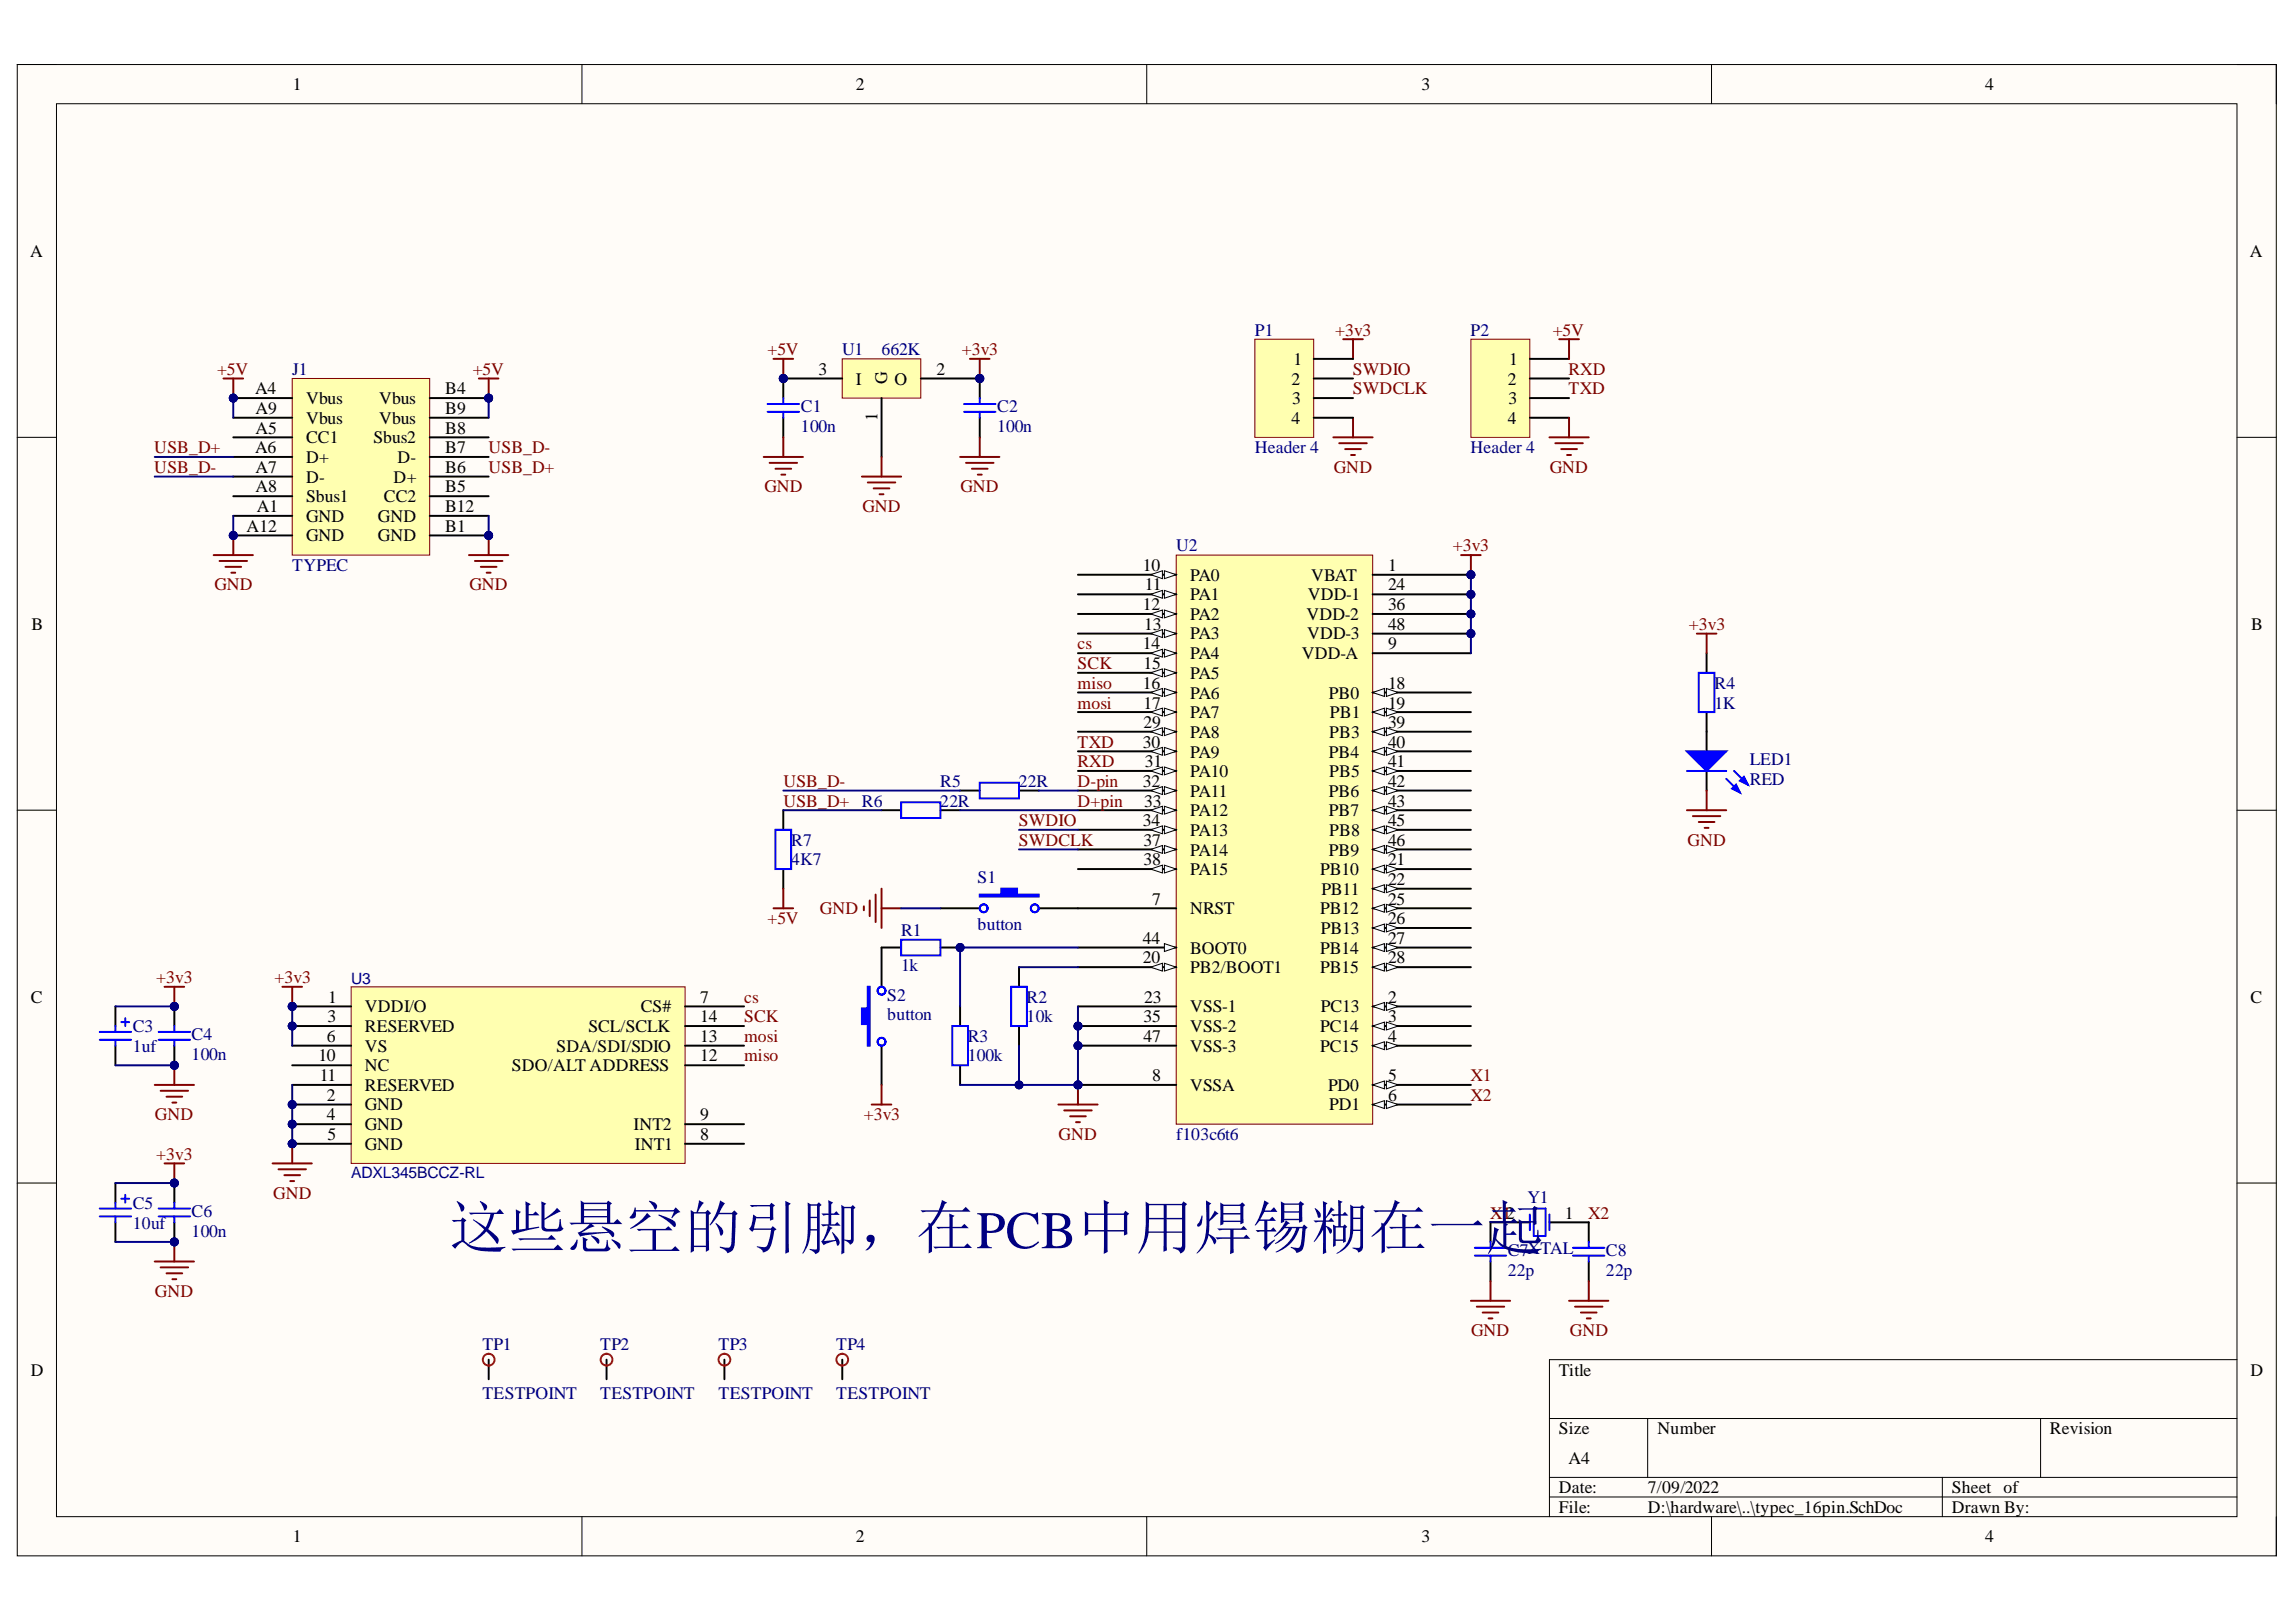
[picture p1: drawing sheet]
<svg xmlns="http://www.w3.org/2000/svg" width="297mm" height="210mm" viewBox="0 0 297 210" stroke-linecap="round" stroke-linejoin="round" font-family="sans-serif">
<defs><g id="words">
<text font-size="7.6" fill="#000080" x="58.1" y="161.5">这些悬空的引脚，在PCB中用焊锡糊在一起</text>
<g font-size="2.3">
<text x="37.9" y="11.7">1</text>
<text x="110.7" y="11.7">2</text>
<text x="183.9" y="11.7">3</text>
<text x="256.8" y="11.7">4</text>
<text x="3.9" y="33.3">A</text>
<text x="291.1" y="33.3">A</text>
<text x="167.3" y="47.2">1</text>
<text x="195.2" y="47.2">1</text>
<text x="33" y="51.1">A4</text>
<text x="33.1" y="53.6">A9</text>
<text x="39.6" y="52.3">Vbus</text>
<text x="49.1" y="52.3">Vbus</text>
<text x="57.6" y="51.1">B4</text>
<text x="57.6" y="53.6">B9</text>
<text x="105.9" y="48.5">3</text>
<text x="110.7" y="49.8">I</text>
<text x="114.8" y="49.7" transform="rotate(-90 114.8 49.7)">G</text>
<text x="115.7" y="49.8">O</text>
<text x="121.1" y="48.5">2</text>
<text x="167.1" y="49.8">2</text>
<text x="167.2" y="52.3">3</text>
<text x="195.1" y="49.8">2</text>
<text x="195.2" y="52.3">3</text>
<text x="33" y="58.7">A6</text>
<text x="33.1" y="56.1">A5</text>
<text x="39.6" y="57.4">CC1</text>
<text x="39.6" y="59.9">D+</text>
<text x="39.6" y="54.9">Vbus</text>
<text x="48.3" y="57.4">Sbus2</text>
<text x="49.1" y="54.9">Vbus</text>
<text x="51.4" y="59.9">D-</text>
<text x="57.6" y="58.7">B7</text>
<text x="57.6" y="56.1">B8</text>
<text x="113.5" y="54.4" transform="rotate(-90 113.5 54.4)">1</text>
<text x="167.1" y="54.9">4</text>
<text x="195.1" y="54.9">4</text>
<text x="33.1" y="61.2">A7</text>
<text x="33.1" y="63.7">A8</text>
<text x="39.6" y="62.5">D-</text>
<text x="39.6" y="65">Sbus1</text>
<text x="49.7" y="65">CC2</text>
<text x="50.9" y="62.5">D+</text>
<text x="57.6" y="63.7">B5</text>
<text x="57.6" y="61.2">B6</text>
<text x="31.9" y="68.8">A12</text>
<text x="33.2" y="66.3">A1</text>
<text x="39.6" y="67.5">GND</text>
<text x="39.6" y="70.1">GND</text>
<text x="48.9" y="70.1">GND</text>
<text x="48.9" y="67.5">GND</text>
<text x="57.6" y="68.8">B1</text>
<text x="57.6" y="66.3">B12</text>
<text x="147.9" y="73.9">10</text>
<text x="148.1" y="76.4">11</text>
<text x="154" y="75.1">PA0</text>
<text x="154" y="77.7">PA1</text>
<text x="169.2" y="77.7">VDD-1</text>
<text x="169.6" y="75.1">VBAT</text>
<text x="179.6" y="73.9">1</text>
<text x="179.6" y="76.4">24</text>
<text x="4.1" y="81.5">B</text>
<text x="147.9" y="78.9">12</text>
<text x="148" y="81.5">13</text>
<text x="154" y="80.2">PA2</text>
<text x="154" y="82.7">PA3</text>
<text x="169" y="80.2">VDD-2</text>
<text x="169.1" y="82.7">VDD-3</text>
<text x="179.6" y="78.9">36</text>
<text x="179.6" y="81.5">48</text>
<text x="291.3" y="81.5">B</text>
<text x="147.9" y="84">14</text>
<text x="147.9" y="89.2">16</text>
<text x="148" y="86.6">15</text>
<text x="154" y="85.3">PA4</text>
<text x="154" y="87.8">PA5</text>
<text x="168.4" y="85.3">VDD-A</text>
<text x="179.6" y="84">9</text>
<text x="179.6" y="89.2">18</text>
<text x="148" y="91.7">17</text>
<text x="148" y="94.2">29</text>
<text x="154" y="90.4">PA6</text>
<text x="154" y="93">PA7</text>
<text x="154" y="95.5">PA8</text>
<text x="171.9" y="90.4">PB0</text>
<text x="172" y="95.5">PB3</text>
<text x="172.1" y="93">PB1</text>
<text x="179.6" y="91.7">19</text>
<text x="179.6" y="94.2">39</text>
<text x="147.9" y="96.8">30</text>
<text x="147.9" y="101.9">32</text>
<text x="148.1" y="99.3">31</text>
<text x="154" y="98">PA9</text>
<text x="154" y="100.6">PA10</text>
<text x="171.9" y="98">PB4</text>
<text x="172" y="100.6">PB5</text>
<text x="179.6" y="96.8">40</text>
<text x="179.6" y="99.3">41</text>
<text x="179.6" y="101.9">42</text>
<text x="147.9" y="106.9">34</text>
<text x="148" y="104.4">33</text>
<text x="154" y="103.1">PA11</text>
<text x="154" y="105.7">PA12</text>
<text x="171.9" y="103.1">PB6</text>
<text x="171.9" y="105.7">PB7</text>
<text x="179.6" y="104.4">43</text>
<text x="179.6" y="106.9">45</text>
<text x="148" y="109.5">37</text>
<text x="148" y="112">38</text>
<text x="154" y="108.2">PA13</text>
<text x="154" y="110.7">PA14</text>
<text x="154" y="113.3">PA15</text>
<text x="170.8" y="113.3">PB10</text>
<text x="171.9" y="110.7">PB9</text>
<text x="172" y="108.2">PB8</text>
<text x="179.6" y="109.5">46</text>
<text x="179.6" y="112">21</text>
<text x="149.1" y="117.1">7</text>
<text x="154" y="118.3">NRST</text>
<text x="170.8" y="118.3">PB12</text>
<text x="171" y="115.8">PB11</text>
<text x="179.6" y="114.5">22</text>
<text x="179.6" y="117.1">25</text>
<text x="179.6" y="119.6">26</text>
<text x="147.9" y="122.1">44</text>
<text x="147.9" y="124.7">20</text>
<text x="154" y="123.4">BOOT0</text>
<text x="154" y="125.9">PB2/BOOT1</text>
<text x="170.8" y="123.4">PB14</text>
<text x="170.8" y="125.9">PB15</text>
<text x="170.9" y="120.9">PB13</text>
<text x="179.6" y="122.1">27</text>
<text x="179.6" y="124.7">28</text>
<text x="4" y="129.7">C</text>
<text x="42.5" y="129.7">1</text>
<text x="47.2" y="131">VDDI/O</text>
<text x="82.9" y="131">CS#</text>
<text x="90.6" y="129.7">7</text>
<text x="148" y="129.7">23</text>
<text x="154" y="131">VSS-1</text>
<text x="170.9" y="131">PC13</text>
<text x="179.6" y="129.7">2</text>
<text x="291.2" y="129.7">C</text>
<text x="41.2" y="137.4">10</text>
<text x="42.3" y="134.8">6</text>
<text x="42.4" y="132.3">3</text>
<text x="47.2" y="136.1">VS</text>
<text x="47.2" y="133.6">RESERVED</text>
<text x="72" y="136.1">SDA/SDI/SDIO</text>
<text x="76.1" y="133.6">SCL/SCLK</text>
<text x="90.6" y="132.3">14</text>
<text x="90.6" y="134.8">13</text>
<text x="90.6" y="137.4">12</text>
<text x="148" y="132.3">35</text>
<text x="148" y="134.8">47</text>
<text x="154" y="133.6">VSS-2</text>
<text x="154" y="136.1">VSS-3</text>
<text x="170.8" y="133.6">PC14</text>
<text x="170.8" y="136.1">PC15</text>
<text x="179.6" y="132.3">3</text>
<text x="179.6" y="134.8">4</text>
<text x="41.4" y="139.9">11</text>
<text x="42.3" y="142.4">2</text>
<text x="47.2" y="141.2">RESERVED</text>
<text x="47.2" y="138.6">NC</text>
<text x="47.2" y="143.7">GND</text>
<text x="66.2" y="138.6">SDO/ALT ADDRESS</text>
<text x="149.1" y="139.9">8</text>
<text x="154" y="141.2">VSSA</text>
<text x="171.8" y="141.2">PD0</text>
<text x="172" y="143.7">PD1</text>
<text x="179.6" y="139.9">5</text>
<text x="179.6" y="142.4">6</text>
<text x="42.3" y="145">4</text>
<text x="42.4" y="147.5">5</text>
<text x="47.2" y="148.9">GND</text>
<text x="47.2" y="146.2">GND</text>
<text x="82" y="146.2">INT2</text>
<text x="82.1" y="148.9">INT1</text>
<text x="90.6" y="145">9</text>
<text x="90.6" y="147.5">8</text>
<text x="202.4" y="157.7">1</text>
<text x="4" y="178">D</text>
<text x="201.7" y="178">Title</text>
<text x="291.2" y="178">D</text>
<text x="201.7" y="185.6">Size</text>
<text x="214.4" y="185.6">Number</text>
<text x="265.2" y="185.6">Revision</text>
<text x="202.9" y="189.4">A4</text>
<text x="201.7" y="193.2">Date:</text>
<text x="201.7" y="195.8">File:</text>
<text x="213.2" y="193.2">7/09/2022</text>
<text x="213.2" y="195.8">D:\hardware\..\typec_16pin.SchDoc</text>
<text x="252.5" y="193.2">Sheet of</text>
<text x="252.5" y="195.8">Drawn By:</text>
<text x="37.9" y="199.6">1</text>
<text x="110.7" y="199.6">2</text>
<text x="183.9" y="199.6">3</text>
<text x="256.8" y="199.6">4</text>
</g>
<g font-size="2.3" fill="#800000">
<text x="99.3" y="46">+5V</text>
<text x="124.4" y="46">+3v3</text>
<text x="172.7" y="43.4">+3v3</text>
<text x="200.9" y="43.4">+5V</text>
<text x="28.1" y="48.5">+5V</text>
<text x="61.2" y="48.5">+5V</text>
<text x="175" y="48.5">SWDIO</text>
<text x="175" y="51.1">SWDCLK</text>
<text x="202.9" y="51.1">TXD</text>
<text x="202.9" y="48.5">RXD</text>
<text x="20" y="58.7">USB_D+</text>
<text x="63.2" y="58.7">USB_D-</text>
<text x="20" y="61.2">USB_D-</text>
<text x="63.2" y="61.2">USB_D+</text>
<text x="98.9" y="63.7">GND</text>
<text x="124.3" y="63.7">GND</text>
<text x="172.6" y="61.2">GND</text>
<text x="200.5" y="61.2">GND</text>
<text x="111.6" y="66.3">GND</text>
<text x="188" y="71.3">+3v3</text>
<text x="27.7" y="76.4">GND</text>
<text x="60.7" y="76.4">GND</text>
<text x="218.5" y="81.5">+3v3</text>
<text x="139.4" y="86.6">SCK</text>
<text x="139.4" y="89.2">miso</text>
<text x="139.4" y="84">cs</text>
<text x="139.4" y="91.7">mosi</text>
<text x="101.3" y="101.9">USB_D-</text>
<text x="139.4" y="96.8">TXD</text>
<text x="139.4" y="99.3">RXD</text>
<text x="139.4" y="101.9">D-pin</text>
<text x="101.3" y="104.4">USB_D+</text>
<text x="131.8" y="106.9">SWDIO</text>
<text x="139.4" y="104.4">D+pin</text>
<text x="131.8" y="109.5">SWDCLK</text>
<text x="218.3" y="109.5">GND</text>
<text x="99.3" y="119.6">+5V</text>
<text x="106.1" y="118.3">GND</text>
<text x="20.2" y="127.2">+3v3</text>
<text x="35.5" y="127.2">+3v3</text>
<text x="96.3" y="129.7">cs</text>
<text x="96.3" y="132.3">SCK</text>
<text x="96.3" y="137.4">miso</text>
<text x="96.3" y="134.8">mosi</text>
<text x="190.3" y="139.9">X1</text>
<text x="190.3" y="142.4">X2</text>
<text x="20" y="145">GND</text>
<text x="111.7" y="145">+3v3</text>
<text x="137" y="147.5">GND</text>
<text x="20.2" y="150.1">+3v3</text>
<text x="35.4" y="155.2">GND</text>
<text x="192.8" y="157.7">X12</text>
<text x="205.5" y="157.7">X2</text>
<text x="20" y="167.9">GND</text>
<text x="190.3" y="172.9">GND</text>
<text x="203.1" y="172.9">GND</text>
</g>
<g font-size="2.3" fill="#000080">
<text x="109" y="46">U1</text>
<text x="114" y="46">662K</text>
<text x="162.3" y="43.4">P1</text>
<text x="190.3" y="43.4">P2</text>
<text x="37.8" y="48.5">J1</text>
<text x="103.6" y="53.3">C1</text>
<text x="129" y="53.3">C2</text>
<text x="103.6" y="56">100n</text>
<text x="129" y="56">100n</text>
<text x="162.3" y="58.7">Header 4</text>
<text x="190.3" y="58.7">Header 4</text>
<text x="152.2" y="71.3">U2</text>
<text x="37.8" y="73.9">TYPEC</text>
<text x="221.8" y="89.2">R4</text>
<text x="221.8" y="91.7">1K</text>
<text x="121.6" y="101.9">R5</text>
<text x="131.8" y="101.9">22R</text>
<text x="226.4" y="101.6">RED</text>
<text x="226.4" y="99.1">LED1</text>
<text x="111.5" y="104.4">R6</text>
<text x="121.6" y="104.4">22R</text>
<text x="102.4" y="109.5">R7</text>
<text x="102.4" y="112">4K7</text>
<text x="126.5" y="114.3">S1</text>
<text x="116.6" y="121.1">R1</text>
<text x="116.6" y="125.7">1k</text>
<text x="126.5" y="120.4">button</text>
<text x="114.8" y="129.5">S2</text>
<text x="132.8" y="129.7">R2</text>
<text x="17.2" y="133.6">C3</text>
<text x="17.2" y="136.1">1uf</text>
<text x="24.8" y="134.6">C4</text>
<text x="24.8" y="137.2">100n</text>
<text x="114.8" y="132">button</text>
<text x="125.2" y="134.8">R3</text>
<text x="125.2" y="137.4">100k</text>
<text x="132.8" y="132.3">10k</text>
<text x="152.2" y="147.5">f103c6t6</text>
<text x="197.6" y="155.7">Y1</text>
<text x="17.2" y="156.5">C5</text>
<text x="17.2" y="159">10uf</text>
<text x="24.8" y="157.5">C6</text>
<text x="24.8" y="160.1">100n</text>
<text x="195.1" y="162.5">C7XTAL</text>
<text x="195.1" y="165.2">22p</text>
<text x="207.8" y="162.5">C8</text>
<text x="207.8" y="165.2">22p</text>
<text x="62.4" y="174.7">TP1</text>
<text x="77.7" y="174.7">TP2</text>
<text x="93" y="174.7">TP3</text>
<text x="108.2" y="174.7">TP4</text>
<text x="62.4" y="181.1">TESTPOINT</text>
<text x="77.7" y="181.1">TESTPOINT</text>
<text x="93" y="181.1">TESTPOINT</text>
<text x="108.2" y="181.1">TESTPOINT</text>
</g>
<g font-size="2" fill="#000080">
<text x="45.4" y="127.3">U3</text>
<text x="45.4" y="152.4">ADXL345BCCZ-RL</text>
</g>
</g></defs>
<path d="M2.2 8.4h292.3v192.9h-292.3z" fill-rule="evenodd" fill="#fffcf8"/>
<path d="M2.2 8.4h292.3v192.9h-292.3z" fill="none" stroke="#000" stroke-width=".13"/>
<path d="M7.3 13.4h282.1v182.9h-282.1z" fill-rule="evenodd" fill="#fffcf8"/>
<g fill="none" stroke="#000" stroke-width=".13">
<path d="M2.2 8.3h5.1M7.3 13.4h282.1v182.9h-282.1zM75.3 8.3v5.1M148.4 8.3v5.1M221.4 8.4v5M289.4 8.4h5.1v5M2.2 56.6h5.1M289.4 56.6h5.1M2.2 104.8h5.1M289.4 104.9h5.1M2.2 153.1h5.1M289.4 153.1h5.1"/>
<path d="M289.4 176h-88.9v20.3M75.3 196.3v5M148.4 196.3v5M200.5 183.6h88.9M200.5 191.2h88.9M200.5 193.7h88.9M213.2 183.6v7.6M221.4 196.3v5M251.3 191.2v5.1M264 183.6v7.6M294.5 196.3v5"/>
</g>
<circle cx="37.8" cy="148" r=".51" fill="#000080"/>
<circle cx="37.8" cy="148" r=".51" fill="none" stroke="#000080" stroke-width=".13"/>
<circle cx="37.8" cy="145.5" r=".51" fill="#000080"/>
<circle cx="37.8" cy="145.5" r=".51" fill="none" stroke="#000080" stroke-width=".13"/>
<circle cx="37.8" cy="132.8" r=".51" fill="#000080"/>
<circle cx="37.8" cy="132.8" r=".51" fill="none" stroke="#000080" stroke-width=".13"/>
<circle cx="37.8" cy="142.9" r=".51" fill="#000080"/>
<circle cx="37.8" cy="142.9" r=".51" fill="none" stroke="#000080" stroke-width=".13"/>
<circle cx="37.8" cy="130.2" r=".51" fill="#000080"/>
<circle cx="37.8" cy="130.2" r=".51" fill="none" stroke="#000080" stroke-width=".13"/>
<path d="M45.4 127.7h43.2v22.9h-43.2z" fill-rule="evenodd" fill="#ffffb0"/>
<path d="M45.4 127.7h43.2v22.9h-43.2z" fill="none" stroke="#800000" stroke-width=".13"/>
<path d="M37.8 135.3h7.6M37.8 137.9h7.6M88.6 132.8h7.7M88.6 135.3h7.7M88.6 137.9h7.7M88.6 130.2h7.7M37.8 140.4h7.6M37.8 148h7.6M88.6 145.5h7.7M88.6 148h7.7" fill="none" stroke="#000" stroke-width=".25"/>
<circle cx="37.8" cy="148" r=".51" fill="#000080"/>
<circle cx="37.8" cy="148" r=".51" fill="none" stroke="#000080" stroke-width=".13"/>
<path d="M37.8 145.5h7.6" fill="none" stroke="#000" stroke-width=".25"/>
<circle cx="37.8" cy="145.5" r=".51" fill="#000080"/>
<circle cx="37.8" cy="145.5" r=".51" fill="none" stroke="#000080" stroke-width=".13"/>
<path d="M37.8 132.8h7.6" fill="none" stroke="#000" stroke-width=".25"/>
<circle cx="37.8" cy="132.8" r=".51" fill="#000080"/>
<circle cx="37.8" cy="132.8" r=".51" fill="none" stroke="#000080" stroke-width=".13"/>
<path d="M37.8 142.9h7.6" fill="none" stroke="#000" stroke-width=".25"/>
<circle cx="37.8" cy="142.9" r=".51" fill="#000080"/>
<circle cx="37.8" cy="142.9" r=".51" fill="none" stroke="#000080" stroke-width=".13"/>
<path d="M37.8 130.2h7.6" fill="none" stroke="#000" stroke-width=".25"/>
<circle cx="37.8" cy="130.2" r=".51" fill="#000080"/>
<circle cx="37.8" cy="130.2" r=".51" fill="none" stroke="#000080" stroke-width=".13"/>
<circle cx="139.5" cy="132.8" r=".51" fill="#000080"/>
<circle cx="139.5" cy="132.8" r=".51" fill="none" stroke="#000080" stroke-width=".13"/>
<circle cx="139.5" cy="135.3" r=".51" fill="#000080"/>
<circle cx="139.5" cy="135.3" r=".51" fill="none" stroke="#000080" stroke-width=".13"/>
<circle cx="139.5" cy="140.4" r=".51" fill="#000080"/>
<circle cx="139.5" cy="140.4" r=".51" fill="none" stroke="#000080" stroke-width=".13"/>
<circle cx="190.3" cy="74.4" r=".51" fill="#000080"/>
<circle cx="190.3" cy="74.4" r=".51" fill="none" stroke="#000080" stroke-width=".13"/>
<circle cx="190.3" cy="76.9" r=".51" fill="#000080"/>
<circle cx="190.3" cy="76.9" r=".51" fill="none" stroke="#000080" stroke-width=".13"/>
<circle cx="190.3" cy="79.5" r=".51" fill="#000080"/>
<circle cx="190.3" cy="79.5" r=".51" fill="none" stroke="#000080" stroke-width=".13"/>
<circle cx="190.3" cy="82" r=".51" fill="#000080"/>
<circle cx="190.3" cy="82" r=".51" fill="none" stroke="#000080" stroke-width=".13"/>
<path d="M152.2 71.8h25.4v73.7h-25.4z" fill-rule="evenodd" fill="#ffffb0"/>
<path d="M152.2 71.8h25.4v73.7h-25.4z" fill="none" stroke="#800000" stroke-width=".13"/>
<path d="M139.5 74.4h12.7" fill="none" stroke="#000" stroke-width=".25"/>
<path d="M150.6 73.9l1.6 .5-1.6 .5z" fill="#f8fcff"/>
<path d="M150.6 73.9l1.6 .5-1.6 .5z" fill="none" stroke="#000" stroke-width=".13"/>
<path d="M148.9 74.4l1.5-.5v1z" fill="#f8fcff"/>
<path d="M148.9 74.4l1.5-.5v1z" fill="none" stroke="#000" stroke-width=".13"/>
<path d="M139.5 76.9h12.7" fill="none" stroke="#000" stroke-width=".25"/>
<path d="M150.6 76.4l1.6 .5-1.6 .5z" fill="#f8fcff"/>
<path d="M150.6 76.4l1.6 .5-1.6 .5z" fill="none" stroke="#000" stroke-width=".13"/>
<path d="M148.9 76.9l1.5-.5v1z" fill="#f8fcff"/>
<path d="M148.9 76.9l1.5-.5v1z" fill="none" stroke="#000" stroke-width=".13"/>
<path d="M139.5 79.5h12.7" fill="none" stroke="#000" stroke-width=".25"/>
<path d="M150.6 78.9l1.6 .6-1.6 .5z" fill="#f8fcff"/>
<path d="M150.6 78.9l1.6 .6-1.6 .5z" fill="none" stroke="#000" stroke-width=".13"/>
<path d="M148.9 79.5l1.5-.6v1.1z" fill="#f8fcff"/>
<path d="M148.9 79.5l1.5-.6v1.1z" fill="none" stroke="#000" stroke-width=".13"/>
<path d="M139.5 82h12.7" fill="none" stroke="#000" stroke-width=".25"/>
<path d="M150.6 81.5l1.6 .5-1.6 .5z" fill="#f8fcff"/>
<path d="M150.6 81.5l1.6 .5-1.6 .5z" fill="none" stroke="#000" stroke-width=".13"/>
<path d="M148.9 82l1.5-.5v1z" fill="#f8fcff"/>
<path d="M148.9 82l1.5-.5v1z" fill="none" stroke="#000" stroke-width=".13"/>
<path d="M139.5 84.5h12.7" fill="none" stroke="#000" stroke-width=".25"/>
<path d="M150.6 84l1.6 .5-1.6 .5z" fill="#f8fcff"/>
<path d="M150.6 84l1.6 .5-1.6 .5z" fill="none" stroke="#000" stroke-width=".13"/>
<path d="M148.9 84.5l1.5-.5v1z" fill="#f8fcff"/>
<path d="M148.9 84.5l1.5-.5v1z" fill="none" stroke="#000" stroke-width=".13"/>
<path d="M139.5 87.1h12.7" fill="none" stroke="#000" stroke-width=".25"/>
<path d="M150.6 86.6l1.6 .5-1.6 .5z" fill="#f8fcff"/>
<path d="M150.6 86.6l1.6 .5-1.6 .5z" fill="none" stroke="#000" stroke-width=".13"/>
<path d="M148.9 87.1l1.5-.5v1z" fill="#f8fcff"/>
<path d="M148.9 87.1l1.5-.5v1z" fill="none" stroke="#000" stroke-width=".13"/>
<path d="M139.5 89.6h12.7" fill="none" stroke="#000" stroke-width=".25"/>
<path d="M150.6 89.1l1.6 .5-1.6 .5z" fill="#f8fcff"/>
<path d="M150.6 89.1l1.6 .5-1.6 .5z" fill="none" stroke="#000" stroke-width=".13"/>
<path d="M148.9 89.6l1.5-.5v1z" fill="#f8fcff"/>
<path d="M148.9 89.6l1.5-.5v1z" fill="none" stroke="#000" stroke-width=".13"/>
<path d="M139.5 92.1h12.7" fill="none" stroke="#000" stroke-width=".25"/>
<path d="M150.6 91.6l1.6 .5-1.6 .6z" fill="#f8fcff"/>
<path d="M150.6 91.6l1.6 .5-1.6 .6z" fill="none" stroke="#000" stroke-width=".13"/>
<path d="M148.9 92.1l1.5-.5v1.1z" fill="#f8fcff"/>
<path d="M148.9 92.1l1.5-.5v1.1z" fill="none" stroke="#000" stroke-width=".13"/>
<path d="M139.5 94.7h12.7" fill="none" stroke="#000" stroke-width=".25"/>
<path d="M150.6 94.2l1.6 .5-1.6 .5z" fill="#f8fcff"/>
<path d="M150.6 94.2l1.6 .5-1.6 .5z" fill="none" stroke="#000" stroke-width=".13"/>
<path d="M148.9 94.7l1.5-.5v1z" fill="#f8fcff"/>
<path d="M148.9 94.7l1.5-.5v1z" fill="none" stroke="#000" stroke-width=".13"/>
<path d="M139.5 97.2h12.7" fill="none" stroke="#000" stroke-width=".25"/>
<path d="M150.6 96.7l1.6 .5-1.6 .5z" fill="#f8fcff"/>
<path d="M150.6 96.7l1.6 .5-1.6 .5z" fill="none" stroke="#000" stroke-width=".13"/>
<path d="M148.9 97.2l1.5-.5v1z" fill="#f8fcff"/>
<path d="M148.9 97.2l1.5-.5v1z" fill="none" stroke="#000" stroke-width=".13"/>
<path d="M139.5 99.8h12.7" fill="none" stroke="#000" stroke-width=".25"/>
<path d="M150.6 99.3l1.6 .5-1.6 .5z" fill="#f8fcff"/>
<path d="M150.6 99.3l1.6 .5-1.6 .5z" fill="none" stroke="#000" stroke-width=".13"/>
<path d="M148.9 99.8l1.5-.5v1z" fill="#f8fcff"/>
<path d="M148.9 99.8l1.5-.5v1z" fill="none" stroke="#000" stroke-width=".13"/>
<path d="M139.5 102.3h12.7" fill="none" stroke="#000" stroke-width=".25"/>
<path d="M150.6 101.8l1.6 .5-1.6 .5z" fill="#f8fcff"/>
<path d="M150.6 101.8l1.6 .5-1.6 .5z" fill="none" stroke="#000" stroke-width=".13"/>
<path d="M148.9 102.3l1.5-.5v1z" fill="#f8fcff"/>
<path d="M148.9 102.3l1.5-.5v1z" fill="none" stroke="#000" stroke-width=".13"/>
<path d="M139.5 104.8h12.7" fill="none" stroke="#000" stroke-width=".25"/>
<path d="M150.6 104.3l1.6 .5-1.6 .6z" fill="#f8fcff"/>
<path d="M150.6 104.3l1.6 .5-1.6 .6z" fill="none" stroke="#000" stroke-width=".13"/>
<path d="M148.9 104.8l1.5-.5v1.1z" fill="#f8fcff"/>
<path d="M148.9 104.8l1.5-.5v1.1z" fill="none" stroke="#000" stroke-width=".13"/>
<path d="M139.5 107.4h12.7" fill="none" stroke="#000" stroke-width=".25"/>
<path d="M150.6 106.9l1.6 .5-1.6 .5z" fill="#f8fcff"/>
<path d="M150.6 106.9l1.6 .5-1.6 .5z" fill="none" stroke="#000" stroke-width=".13"/>
<path d="M148.9 107.4l1.5-.5v1z" fill="#f8fcff"/>
<path d="M148.9 107.4l1.5-.5v1z" fill="none" stroke="#000" stroke-width=".13"/>
<path d="M139.5 109.9h12.7" fill="none" stroke="#000" stroke-width=".25"/>
<path d="M150.6 109.4l1.6 .5-1.6 .5z" fill="#f8fcff"/>
<path d="M150.6 109.4l1.6 .5-1.6 .5z" fill="none" stroke="#000" stroke-width=".13"/>
<path d="M148.9 109.9l1.5-.5v1z" fill="#f8fcff"/>
<path d="M148.9 109.9l1.5-.5v1z" fill="none" stroke="#000" stroke-width=".13"/>
<path d="M139.5 112.5h12.7" fill="none" stroke="#000" stroke-width=".25"/>
<path d="M150.6 112l1.6 .5-1.6 .5z" fill="#f8fcff"/>
<path d="M150.6 112l1.6 .5-1.6 .5z" fill="none" stroke="#000" stroke-width=".13"/>
<path d="M148.9 112.5l1.5-.5v1z" fill="#f8fcff"/>
<path d="M148.9 112.5l1.5-.5v1z" fill="none" stroke="#000" stroke-width=".13"/>
<path d="M177.6 140.4h12.7" fill="none" stroke="#000" stroke-width=".25"/>
<path d="M177.6 140.4l1.5-.5v1z" fill="#f8fcff"/>
<path d="M177.6 140.4l1.5-.5v1z" fill="none" stroke="#000" stroke-width=".13"/>
<path d="M179.4 139.9l1.5 .5-1.5 .5z" fill="#f8fcff"/>
<path d="M179.4 139.9l1.5 .5-1.5 .5z" fill="none" stroke="#000" stroke-width=".13"/>
<path d="M177.6 132.8h12.7" fill="none" stroke="#000" stroke-width=".25"/>
<path d="M177.6 132.8l1.5-.5v1z" fill="#f8fcff"/>
<path d="M177.6 132.8l1.5-.5v1z" fill="none" stroke="#000" stroke-width=".13"/>
<path d="M179.4 132.3l1.5 .5-1.5 .5z" fill="#f8fcff"/>
<path d="M179.4 132.3l1.5 .5-1.5 .5z" fill="none" stroke="#000" stroke-width=".13"/>
<path d="M139.5 122.6h12.7" fill="none" stroke="#000" stroke-width=".25"/>
<path d="M150.6 122.1l1.6 .5-1.6 .5z" fill="#f8fcff"/>
<path d="M150.6 122.1l1.6 .5-1.6 .5z" fill="none" stroke="#000" stroke-width=".13"/>
<path d="M139.5 117.5h12.7M139.5 130.2h12.7M139.5 132.8h12.7" fill="none" stroke="#000" stroke-width=".25"/>
<circle cx="139.5" cy="132.8" r=".51" fill="#000080"/>
<circle cx="139.5" cy="132.8" r=".51" fill="none" stroke="#000080" stroke-width=".13"/>
<path d="M139.5 135.3h12.7" fill="none" stroke="#000" stroke-width=".25"/>
<circle cx="139.5" cy="135.3" r=".51" fill="#000080"/>
<circle cx="139.5" cy="135.3" r=".51" fill="none" stroke="#000080" stroke-width=".13"/>
<path d="M139.5 140.4h12.7" fill="none" stroke="#000" stroke-width=".25"/>
<circle cx="139.5" cy="140.4" r=".51" fill="#000080"/>
<circle cx="139.5" cy="140.4" r=".51" fill="none" stroke="#000080" stroke-width=".13"/>
<path d="M177.6 74.4h12.7" fill="none" stroke="#000" stroke-width=".25"/>
<circle cx="190.3" cy="74.4" r=".51" fill="#000080"/>
<circle cx="190.3" cy="74.4" r=".51" fill="none" stroke="#000080" stroke-width=".13"/>
<path d="M177.6 76.9h12.7" fill="none" stroke="#000" stroke-width=".25"/>
<circle cx="190.3" cy="76.9" r=".51" fill="#000080"/>
<circle cx="190.3" cy="76.9" r=".51" fill="none" stroke="#000080" stroke-width=".13"/>
<path d="M177.6 79.5h12.7" fill="none" stroke="#000" stroke-width=".25"/>
<circle cx="190.3" cy="79.5" r=".51" fill="#000080"/>
<circle cx="190.3" cy="79.5" r=".51" fill="none" stroke="#000080" stroke-width=".13"/>
<path d="M177.6 82h12.7" fill="none" stroke="#000" stroke-width=".25"/>
<circle cx="190.3" cy="82" r=".51" fill="#000080"/>
<circle cx="190.3" cy="82" r=".51" fill="none" stroke="#000080" stroke-width=".13"/>
<path d="M177.6 84.5h12.7M177.6 89.6h12.7" fill="none" stroke="#000" stroke-width=".25"/>
<path d="M177.6 89.6l1.5-.5v1z" fill="#f8fcff"/>
<path d="M177.6 89.6l1.5-.5v1z" fill="none" stroke="#000" stroke-width=".13"/>
<path d="M179.4 89.1l1.5 .5-1.5 .5z" fill="#f8fcff"/>
<path d="M179.4 89.1l1.5 .5-1.5 .5z" fill="none" stroke="#000" stroke-width=".13"/>
<path d="M177.6 92.2h12.7" fill="none" stroke="#000" stroke-width=".25"/>
<path d="M177.6 92.2l1.5-.6v1.1z" fill="#f8fcff"/>
<path d="M177.6 92.2l1.5-.6v1.1z" fill="none" stroke="#000" stroke-width=".13"/>
<path d="M179.4 91.6l1.5 .6-1.5 .5z" fill="#f8fcff"/>
<path d="M179.4 91.6l1.5 .6-1.5 .5z" fill="none" stroke="#000" stroke-width=".13"/>
<path d="M139.5 125.2h12.7" fill="none" stroke="#000" stroke-width=".25"/>
<path d="M150.6 124.7l1.6 .5-1.6 .5z" fill="#f8fcff"/>
<path d="M150.6 124.7l1.6 .5-1.6 .5z" fill="none" stroke="#000" stroke-width=".13"/>
<path d="M148.9 125.2l1.5-.5v1z" fill="#f8fcff"/>
<path d="M148.9 125.2l1.5-.5v1z" fill="none" stroke="#000" stroke-width=".13"/>
<path d="M177.6 94.7h12.7" fill="none" stroke="#000" stroke-width=".25"/>
<path d="M177.6 94.7l1.5-.5v1z" fill="#f8fcff"/>
<path d="M177.6 94.7l1.5-.5v1z" fill="none" stroke="#000" stroke-width=".13"/>
<path d="M179.4 94.2l1.5 .5-1.5 .5z" fill="#f8fcff"/>
<path d="M179.4 94.2l1.5 .5-1.5 .5z" fill="none" stroke="#000" stroke-width=".13"/>
<path d="M177.6 97.2h12.7" fill="none" stroke="#000" stroke-width=".25"/>
<path d="M177.6 97.2l1.5-.5v1z" fill="#f8fcff"/>
<path d="M177.6 97.2l1.5-.5v1z" fill="none" stroke="#000" stroke-width=".13"/>
<path d="M179.4 96.7l1.5 .5-1.5 .5z" fill="#f8fcff"/>
<path d="M179.4 96.7l1.5 .5-1.5 .5z" fill="none" stroke="#000" stroke-width=".13"/>
<path d="M177.6 99.8h12.7" fill="none" stroke="#000" stroke-width=".25"/>
<path d="M177.6 99.8l1.5-.5v1z" fill="#f8fcff"/>
<path d="M177.6 99.8l1.5-.5v1z" fill="none" stroke="#000" stroke-width=".13"/>
<path d="M179.4 99.3l1.5 .5-1.5 .5z" fill="#f8fcff"/>
<path d="M179.4 99.3l1.5 .5-1.5 .5z" fill="none" stroke="#000" stroke-width=".13"/>
<path d="M177.6 102.3h12.7" fill="none" stroke="#000" stroke-width=".25"/>
<path d="M177.6 102.3l1.5-.5v1z" fill="#f8fcff"/>
<path d="M177.6 102.3l1.5-.5v1z" fill="none" stroke="#000" stroke-width=".13"/>
<path d="M179.4 101.8l1.5 .5-1.5 .5z" fill="#f8fcff"/>
<path d="M179.4 101.8l1.5 .5-1.5 .5z" fill="none" stroke="#000" stroke-width=".13"/>
<path d="M177.6 104.9h12.7" fill="none" stroke="#000" stroke-width=".25"/>
<path d="M177.6 104.9l1.5-.6v1.1z" fill="#f8fcff"/>
<path d="M177.6 104.9l1.5-.6v1.1z" fill="none" stroke="#000" stroke-width=".13"/>
<path d="M179.4 104.3l1.5 .6-1.5 .5z" fill="#f8fcff"/>
<path d="M179.4 104.3l1.5 .6-1.5 .5z" fill="none" stroke="#000" stroke-width=".13"/>
<path d="M177.6 107.4h12.7" fill="none" stroke="#000" stroke-width=".25"/>
<path d="M177.6 107.4l1.5-.5v1z" fill="#f8fcff"/>
<path d="M177.6 107.4l1.5-.5v1z" fill="none" stroke="#000" stroke-width=".13"/>
<path d="M179.4 106.9l1.5 .5-1.5 .5z" fill="#f8fcff"/>
<path d="M179.4 106.9l1.5 .5-1.5 .5z" fill="none" stroke="#000" stroke-width=".13"/>
<path d="M177.6 109.9h12.7" fill="none" stroke="#000" stroke-width=".25"/>
<path d="M177.6 109.9l1.5-.5v1z" fill="#f8fcff"/>
<path d="M177.6 109.9l1.5-.5v1z" fill="none" stroke="#000" stroke-width=".13"/>
<path d="M179.4 109.4l1.5 .5-1.5 .5z" fill="#f8fcff"/>
<path d="M179.4 109.4l1.5 .5-1.5 .5z" fill="none" stroke="#000" stroke-width=".13"/>
<path d="M177.6 112.5h12.7" fill="none" stroke="#000" stroke-width=".25"/>
<path d="M177.6 112.5l1.5-.5v1z" fill="#f8fcff"/>
<path d="M177.6 112.5l1.5-.5v1z" fill="none" stroke="#000" stroke-width=".13"/>
<path d="M179.4 112l1.5 .5-1.5 .5z" fill="#f8fcff"/>
<path d="M179.4 112l1.5 .5-1.5 .5z" fill="none" stroke="#000" stroke-width=".13"/>
<path d="M177.6 115h12.7" fill="none" stroke="#000" stroke-width=".25"/>
<path d="M177.6 115l1.5-.5v1z" fill="#f8fcff"/>
<path d="M177.6 115l1.5-.5v1z" fill="none" stroke="#000" stroke-width=".13"/>
<path d="M179.4 114.5l1.5 .5-1.5 .5z" fill="#f8fcff"/>
<path d="M179.4 114.5l1.5 .5-1.5 .5z" fill="none" stroke="#000" stroke-width=".13"/>
<path d="M177.6 117.5h12.7" fill="none" stroke="#000" stroke-width=".25"/>
<path d="M177.6 117.5l1.5-.5v1.1z" fill="#f8fcff"/>
<path d="M177.6 117.5l1.5-.5v1.1z" fill="none" stroke="#000" stroke-width=".13"/>
<path d="M179.4 117l1.5 .5-1.5 .6z" fill="#f8fcff"/>
<path d="M179.4 117l1.5 .5-1.5 .6z" fill="none" stroke="#000" stroke-width=".13"/>
<path d="M177.6 120.1h12.7" fill="none" stroke="#000" stroke-width=".25"/>
<path d="M177.6 120.1l1.5-.5v1z" fill="#f8fcff"/>
<path d="M177.6 120.1l1.5-.5v1z" fill="none" stroke="#000" stroke-width=".13"/>
<path d="M179.4 119.6l1.5 .5-1.5 .5z" fill="#f8fcff"/>
<path d="M179.4 119.6l1.5 .5-1.5 .5z" fill="none" stroke="#000" stroke-width=".13"/>
<path d="M177.6 122.6h12.7" fill="none" stroke="#000" stroke-width=".25"/>
<path d="M177.6 122.6l1.5-.5v1z" fill="#f8fcff"/>
<path d="M177.6 122.6l1.5-.5v1z" fill="none" stroke="#000" stroke-width=".13"/>
<path d="M179.4 122.1l1.5 .5-1.5 .5z" fill="#f8fcff"/>
<path d="M179.4 122.1l1.5 .5-1.5 .5z" fill="none" stroke="#000" stroke-width=".13"/>
<path d="M177.6 125.2h12.7" fill="none" stroke="#000" stroke-width=".25"/>
<path d="M177.6 125.2l1.5-.5v1z" fill="#f8fcff"/>
<path d="M177.6 125.2l1.5-.5v1z" fill="none" stroke="#000" stroke-width=".13"/>
<path d="M179.4 124.7l1.5 .5-1.5 .5z" fill="#f8fcff"/>
<path d="M179.4 124.7l1.5 .5-1.5 .5z" fill="none" stroke="#000" stroke-width=".13"/>
<path d="M177.6 130.2h12.7" fill="none" stroke="#000" stroke-width=".25"/>
<path d="M177.6 130.2l1.5-.5v1.1z" fill="#f8fcff"/>
<path d="M177.6 130.2l1.5-.5v1.1z" fill="none" stroke="#000" stroke-width=".13"/>
<path d="M179.4 129.7l1.5 .5-1.5 .6z" fill="#f8fcff"/>
<path d="M179.4 129.7l1.5 .5-1.5 .6z" fill="none" stroke="#000" stroke-width=".13"/>
<path d="M177.6 135.3h12.7" fill="none" stroke="#000" stroke-width=".25"/>
<path d="M177.6 135.3l1.5-.5v1z" fill="#f8fcff"/>
<path d="M177.6 135.3l1.5-.5v1z" fill="none" stroke="#000" stroke-width=".13"/>
<path d="M179.4 134.8l1.5 .5-1.5 .5z" fill="#f8fcff"/>
<path d="M179.4 134.8l1.5 .5-1.5 .5z" fill="none" stroke="#000" stroke-width=".13"/>
<path d="M177.6 142.9h12.7" fill="none" stroke="#000" stroke-width=".25"/>
<path d="M177.6 142.9l1.5-.5v1.1z" fill="#f8fcff"/>
<path d="M177.6 142.9l1.5-.5v1.1z" fill="none" stroke="#000" stroke-width=".13"/>
<path d="M179.4 142.4l1.5 .5-1.5 .6z" fill="#f8fcff"/>
<path d="M179.4 142.4l1.5 .5-1.5 .6z" fill="none" stroke="#000" stroke-width=".13"/>
<path d="M197.9 158.2h-5.1v2.5M200.5 158.2h5v2.5M192.8 163.3v2.5M205.5 163.3v2.5" fill="none" stroke="#000" stroke-width=".25"/>
<path d="M197.9 157.2v2M198.4 156.4h1.5v3.6h-1.5zM200.5 157.2v2M190.8 161.5h4.1M190.8 162.5h4.1M192.8 160.7v.8M192.8 162.5v.8M203.5 161.5h4.1M203.5 162.5h4.1M205.5 160.7v.8M205.5 162.5v.8" fill="none" stroke="#00f" stroke-width=".25"/>
<g fill="none" stroke="#800000" stroke-width=".25">
<path d="M27.6 71.8h5.1M28.4 72.6h3.6M29.2 73.4h2M29.9 74.1h.5M30.2 69.3v2.5M190.3 168.3h5.1M191.1 169.1h3.5M191.8 169.9h2M192.6 170.6h.5M192.8 165.8v2.5M203 168.3h5.1M203.8 169.1h3.5"/>
<path d="M204.5 169.9h2.1M205.3 170.6h.5M205.5 165.8v2.5"/>
</g>
<circle cx="30.2" cy="69.3" r=".51" fill="#000080"/>
<circle cx="30.2" cy="69.3" r=".51" fill="none" stroke="#000080" stroke-width=".13"/>
<path d="M60.7 71.8h5.1M61.4 72.6h3.6M62.2 73.4h2M63 74.1h.5M63.2 69.3v2.5" fill="none" stroke="#800000" stroke-width=".25"/>
<circle cx="63.2" cy="69.3" r=".51" fill="#000080"/>
<circle cx="63.2" cy="69.3" r=".51" fill="none" stroke="#000080" stroke-width=".13"/>
<path d="M28.9 49h2.6M30.2 49v2.5" fill="none" stroke="#800000" stroke-width=".25"/>
<circle cx="30.2" cy="51.5" r=".51" fill="#000080"/>
<circle cx="30.2" cy="51.5" r=".51" fill="none" stroke="#000080" stroke-width=".13"/>
<path d="M61.9 49h2.6M63.2 49v2.5" fill="none" stroke="#800000" stroke-width=".25"/>
<circle cx="63.2" cy="51.5" r=".51" fill="#000080"/>
<circle cx="63.2" cy="51.5" r=".51" fill="none" stroke="#000080" stroke-width=".13"/>
<circle cx="126.8" cy="49" r=".51" fill="#000080"/>
<circle cx="126.8" cy="49" r=".51" fill="none" stroke="#000080" stroke-width=".13"/>
<circle cx="101.3" cy="49" r=".51" fill="#000080"/>
<circle cx="101.3" cy="49" r=".51" fill="none" stroke="#000080" stroke-width=".13"/>
<path d="M109 46.4h10.1v5.1h-10.1z" fill-rule="evenodd" fill="#ffffb0"/>
<path d="M109 46.4h10.1v5.1h-10.1z" fill="none" stroke="#800000" stroke-width=".13"/>
<path d="M114 51.5v7.6M119.1 49h7.7" fill="none" stroke="#000" stroke-width=".25"/>
<circle cx="126.8" cy="49" r=".51" fill="#000080"/>
<circle cx="126.8" cy="49" r=".51" fill="none" stroke="#000080" stroke-width=".13"/>
<path d="M101.3 49h7.7" fill="none" stroke="#000" stroke-width=".25"/>
<circle cx="101.3" cy="49" r=".51" fill="#000080"/>
<circle cx="101.3" cy="49" r=".51" fill="none" stroke="#000080" stroke-width=".13"/>
<path d="M100.1 46.4h2.5M101.3 46.4v2.6" fill="none" stroke="#800000" stroke-width=".25"/>
<circle cx="101.3" cy="49" r=".51" fill="#000080"/>
<circle cx="101.3" cy="49" r=".51" fill="none" stroke="#000080" stroke-width=".13"/>
<path d="M125.5 46.4h2.5M126.8 46.4v2.6" fill="none" stroke="#800000" stroke-width=".25"/>
<circle cx="126.8" cy="49" r=".51" fill="#000080"/>
<circle cx="126.8" cy="49" r=".51" fill="none" stroke="#000080" stroke-width=".13"/>
<circle cx="101.3" cy="49" r=".51" fill="#000080"/>
<circle cx="101.3" cy="49" r=".51" fill="none" stroke="#000080" stroke-width=".13"/>
<path d="M101.3 49v2.5M101.3 54.1v2.5" fill="none" stroke="#000" stroke-width=".25"/>
<circle cx="101.3" cy="49" r=".51" fill="#000080"/>
<circle cx="101.3" cy="49" r=".51" fill="none" stroke="#000080" stroke-width=".13"/>
<path d="M99.3 52.3h4.1M99.3 53.3h4.1M101.3 51.5v.8M101.3 53.3v.8" fill="none" stroke="#00f" stroke-width=".25"/>
<circle cx="126.8" cy="49" r=".51" fill="#000080"/>
<circle cx="126.8" cy="49" r=".51" fill="none" stroke="#000080" stroke-width=".13"/>
<path d="M126.8 49v2.5M126.8 54.1v2.5" fill="none" stroke="#000" stroke-width=".25"/>
<circle cx="126.8" cy="49" r=".51" fill="#000080"/>
<circle cx="126.8" cy="49" r=".51" fill="none" stroke="#000080" stroke-width=".13"/>
<path d="M124.7 52.3h4.1M124.7 53.3h4.1M126.8 51.5v.8M126.8 53.3v.8" fill="none" stroke="#00f" stroke-width=".25"/>
<g fill="none" stroke="#800000" stroke-width=".25">
<path d="M98.8 59.1h5.1M99.6 59.9h3.5M101.3 56.6v2.5M114 59.1v2.6M124.2 59.1h5.1M125 59.9h3.5M126.8 56.6v2.5M100.3 60.7h2.1M101.1 61.4h.5M111.5 61.7h5.1M112.3 62.4h3.5M113 63.2h2.1"/>
<path d="M113.8 64h.5M125.7 60.7h2.1M126.5 61.4h.5M189 71.8h2.6M190.3 71.8v2.6"/>
</g>
<circle cx="190.3" cy="74.4" r=".51" fill="#000080"/>
<circle cx="190.3" cy="74.4" r=".51" fill="none" stroke="#000080" stroke-width=".13"/>
<path d="M136.9 142.9h5.1M137.7 143.7h3.5M138.4 144.5h2.1M139.2 145.2h.5M139.5 140.4v2.5" fill="none" stroke="#800000" stroke-width=".25"/>
<circle cx="139.5" cy="140.4" r=".51" fill="#000080"/>
<circle cx="139.5" cy="140.4" r=".51" fill="none" stroke="#000080" stroke-width=".13"/>
<path d="M36.5 127.7h2.6M37.8 127.7v2.5" fill="none" stroke="#800000" stroke-width=".25"/>
<circle cx="37.8" cy="130.2" r=".51" fill="#000080"/>
<circle cx="37.8" cy="130.2" r=".51" fill="none" stroke="#000080" stroke-width=".13"/>
<path d="M35.3 150.6h5M36 151.3h3.6M36.8 152.1h2M37.5 152.8h.6M37.8 148v2.6" fill="none" stroke="#800000" stroke-width=".25"/>
<circle cx="37.8" cy="148" r=".51" fill="#000080"/>
<circle cx="37.8" cy="148" r=".51" fill="none" stroke="#000080" stroke-width=".13"/>
<path d="M172.5 56.6h5.1M173.3 57.4h3.5M173.8 43.9h2.5M174 58.1h2.1M174.8 58.9h.5M175 43.9v2.5M175 54.1v2.5" fill="none" stroke="#800000" stroke-width=".25"/>
<path d="M162.3 43.9h7.7v12.7h-7.7z" fill-rule="evenodd" fill="#ffffb0"/>
<path d="M162.3 43.9h7.7v12.7h-7.7z" fill="none" stroke="#800000" stroke-width=".13"/>
<path d="M170 46.4h5M170 49h5M170 51.5h5M170 54.1h5M14.9 130.2v2.6M14.9 135.3v2.6" fill="none" stroke="#000" stroke-width=".25"/>
<path d="M12.9 133.5h4.1M12.9 134.6h4.1M14.9 132.8v.7M14.9 134.6v.7M15.7 132.3h1M16.2 131.8v1" fill="none" stroke="#00f" stroke-width=".25"/>
<path d="M22.6 137.9v2.5M20 140.4h5.1M20.8 141.2h3.5M21.5 141.9h2.1M22.3 142.7h.5" fill="none" stroke="#800000" stroke-width=".25"/>
<circle cx="22.6" cy="137.9" r=".51" fill="#000080"/>
<circle cx="22.6" cy="137.9" r=".51" fill="none" stroke="#000080" stroke-width=".13"/>
<path d="M21.3 127.7h2.5M22.6 127.7v2.5" fill="none" stroke="#800000" stroke-width=".25"/>
<circle cx="22.6" cy="130.2" r=".51" fill="#000080"/>
<circle cx="22.6" cy="130.2" r=".51" fill="none" stroke="#000080" stroke-width=".13"/>
<path d="M14.9 153.1v2.5M14.9 158.2v2.5" fill="none" stroke="#000" stroke-width=".25"/>
<path d="M12.9 156.4h4.1M12.9 157.4h4.1M14.9 155.6v.8M14.9 157.4v.8M15.7 155.1h1M16.2 154.6v1" fill="none" stroke="#00f" stroke-width=".25"/>
<path d="M20 163.3h5.1M20.8 164h3.5M21.5 164.8h2.1M22.3 165.5h.5M22.6 160.7v2.6" fill="none" stroke="#800000" stroke-width=".25"/>
<circle cx="22.6" cy="160.7" r=".51" fill="#000080"/>
<circle cx="22.6" cy="160.7" r=".51" fill="none" stroke="#000080" stroke-width=".13"/>
<path d="M21.3 150.6h2.5M22.6 150.6v2.5" fill="none" stroke="#800000" stroke-width=".25"/>
<circle cx="22.6" cy="153.1" r=".51" fill="#000080"/>
<circle cx="22.6" cy="153.1" r=".51" fill="none" stroke="#000080" stroke-width=".13"/>
<circle cx="22.6" cy="137.9" r=".51" fill="#000080"/>
<circle cx="22.6" cy="137.9" r=".51" fill="none" stroke="#000080" stroke-width=".13"/>
<circle cx="22.6" cy="130.2" r=".51" fill="#000080"/>
<circle cx="22.6" cy="130.2" r=".51" fill="none" stroke="#000080" stroke-width=".13"/>
<path d="M22.6 135.3v2.6" fill="none" stroke="#000" stroke-width=".25"/>
<circle cx="22.6" cy="137.9" r=".51" fill="#000080"/>
<circle cx="22.6" cy="137.9" r=".51" fill="none" stroke="#000080" stroke-width=".13"/>
<path d="M22.6 130.2v2.6" fill="none" stroke="#000" stroke-width=".25"/>
<circle cx="22.6" cy="130.2" r=".51" fill="#000080"/>
<circle cx="22.6" cy="130.2" r=".51" fill="none" stroke="#000080" stroke-width=".13"/>
<path d="M20.5 133.5h4.1M20.5 134.6h4.1M22.6 132.8v.7M22.6 134.6v.7" fill="none" stroke="#00f" stroke-width=".25"/>
<circle cx="22.6" cy="160.7" r=".51" fill="#000080"/>
<circle cx="22.6" cy="160.7" r=".51" fill="none" stroke="#000080" stroke-width=".13"/>
<circle cx="22.6" cy="153.1" r=".51" fill="#000080"/>
<circle cx="22.6" cy="153.1" r=".51" fill="none" stroke="#000080" stroke-width=".13"/>
<path d="M22.6 158.2v2.5" fill="none" stroke="#000" stroke-width=".25"/>
<circle cx="22.6" cy="160.7" r=".51" fill="#000080"/>
<circle cx="22.6" cy="160.7" r=".51" fill="none" stroke="#000080" stroke-width=".13"/>
<path d="M22.6 153.1v2.5" fill="none" stroke="#000" stroke-width=".25"/>
<circle cx="22.6" cy="153.1" r=".51" fill="#000080"/>
<circle cx="22.6" cy="153.1" r=".51" fill="none" stroke="#000080" stroke-width=".13"/>
<path d="M100.3 107.4h2.1v5.1h-2.1zM116.6 103.8h5.1v2.1h-5.1zM126.8 101.3h5v2h-5zM20.5 156.4h4.1M20.5 157.4h4.1M22.6 155.6v.8M22.6 157.4v.8" fill="none" stroke="#00f" stroke-width=".25"/>
<path d="M101.3 104.8v2.6M101.3 112.5v2.5M114 104.8h2.6M121.7 104.8h2.5M124.2 102.3h2.6M131.8 102.3h2.6M63.2 176v2.5M78.5 176v2.5M93.7 176v2.5M109 176v2.5" fill="none" stroke="#000" stroke-width=".25"/>
<path d="M100.1 117.5h2.5M101.3 115v2.5" fill="none" stroke="#800000" stroke-width=".25"/>
<g fill="none" stroke="#f00" stroke-width=".25">
<circle cx="63.2" cy="176" r=".76"/>
<circle cx="78.5" cy="176" r=".76"/>
<circle cx="93.7" cy="176" r=".76"/>
<circle cx="109" cy="176" r=".76"/>
</g>
<circle cx="30.2" cy="51.5" r=".51" fill="#000080"/>
<circle cx="30.2" cy="51.5" r=".51" fill="none" stroke="#000080" stroke-width=".13"/>
<circle cx="30.2" cy="69.3" r=".51" fill="#000080"/>
<circle cx="30.2" cy="69.3" r=".51" fill="none" stroke="#000080" stroke-width=".13"/>
<circle cx="63.2" cy="69.3" r=".51" fill="#000080"/>
<circle cx="63.2" cy="69.3" r=".51" fill="none" stroke="#000080" stroke-width=".13"/>
<circle cx="63.2" cy="51.5" r=".51" fill="#000080"/>
<circle cx="63.2" cy="51.5" r=".51" fill="none" stroke="#000080" stroke-width=".13"/>
<path d="M37.8 49h17.8v22.8h-17.8z" fill-rule="evenodd" fill="#ffffb0"/>
<path d="M37.8 49h17.8v22.8h-17.8z" fill="none" stroke="#800000" stroke-width=".13"/>
<path d="M30.2 51.5h7.6M30.2 66.8h7.6" fill="none" stroke="#000" stroke-width=".25"/>
<circle cx="30.2" cy="51.5" r=".51" fill="#000080"/>
<circle cx="30.2" cy="51.5" r=".51" fill="none" stroke="#000080" stroke-width=".13"/>
<path d="M30.2 56.6h7.6M30.2 59.1h7.6M30.2 54.1h7.6M30.2 61.7h7.6M30.2 64.2h7.6M30.2 69.3h7.6" fill="none" stroke="#000" stroke-width=".25"/>
<circle cx="30.2" cy="69.3" r=".51" fill="#000080"/>
<circle cx="30.2" cy="69.3" r=".51" fill="none" stroke="#000080" stroke-width=".13"/>
<path d="M55.6 69.3h7.6" fill="none" stroke="#000" stroke-width=".25"/>
<circle cx="63.2" cy="69.3" r=".51" fill="#000080"/>
<circle cx="63.2" cy="69.3" r=".51" fill="none" stroke="#000080" stroke-width=".13"/>
<path d="M55.6 51.5h7.6" fill="none" stroke="#000" stroke-width=".25"/>
<circle cx="63.2" cy="51.5" r=".51" fill="#000080"/>
<circle cx="63.2" cy="51.5" r=".51" fill="none" stroke="#000080" stroke-width=".13"/>
<path d="M55.6 59.1h7.6M55.6 56.6h7.6M55.6 54.1h7.6M55.6 64.2h7.6M55.6 61.7h7.6M55.6 66.8h7.6M114 122.6v5.1M114 135.3v5.1M124.2 130.2v2.6M124.2 137.9v2.5M131.8 125.2v2.5M131.8 132.8v2.5" fill="none" stroke="#000" stroke-width=".25"/>
<path d="M123.2 132.8h2v5.1h-2zM130.8 127.7h2.1v5.1h-2.1z" fill="none" stroke="#00f" stroke-width=".25"/>
<path d="M112.3 127.7h.2v7.6h-.2v-2.8h-.8v-2h.8z" fill-rule="evenodd" fill="#00f"/>
<g fill="none" stroke="#00f" stroke-width=".25">
<path d="M112.3 127.7h.2v7.6h-.2v-2.8h-.8v-2h.8z"/>
<circle cx="114" cy="128.2" r=".51"/>
<circle cx="114" cy="134.8" r=".51"/>
</g>
<circle cx="124.2" cy="122.6" r=".51" fill="#000080"/>
<circle cx="124.2" cy="122.6" r=".51" fill="none" stroke="#000080" stroke-width=".13"/>
<path d="M121.7 122.6h2.5" fill="none" stroke="#000" stroke-width=".25"/>
<circle cx="124.2" cy="122.6" r=".51" fill="#000080"/>
<circle cx="124.2" cy="122.6" r=".51" fill="none" stroke="#000080" stroke-width=".13"/>
<path d="M121.7 117.5h5.1M134.4 117.5h5.1M114 122.6h2.6" fill="none" stroke="#000" stroke-width=".25"/>
<path d="M116.6 121.6h5.1v2h-5.1z" fill="none" stroke="#00f" stroke-width=".25"/>
<path d="M112.8 142.9h2.5M114 140.4v2.5" fill="none" stroke="#800000" stroke-width=".25"/>
<path d="M126.8 115.8h2.7v-.8h2.1v.8h2.8v.2h-7.6z" fill-rule="evenodd" fill="#00f"/>
<g fill="none" stroke="#00f" stroke-width=".25">
<path d="M126.8 115.8h2.7v-.8h2.1v.8h2.8v.2h-7.6z"/>
<circle cx="127.3" cy="117.5" r=".51"/>
<circle cx="133.9" cy="117.5" r=".51"/>
</g>
<path d="M111.8 117.3v.5M112.5 116.5v2.1M113.3 115.8v3.5M114 115v5.1M114 117.5h2.6" fill="none" stroke="#800000" stroke-width=".25"/>
<path d="M190.3 43.9h7.6v12.7h-7.6z" fill-rule="evenodd" fill="#ffffb0"/>
<path d="M190.3 43.9h7.6v12.7h-7.6z" fill="none" stroke="#800000" stroke-width=".13"/>
<path d="M197.9 46.4h5.1M197.9 49h5.1M197.9 51.5h5.1M197.9 54.1h5.1M220.8 84.5v2.6M220.8 92.2v5M220.8 99.8v2.5" fill="none" stroke="#000" stroke-width=".25"/>
<path d="M200.5 56.6h5M201.2 57.4h3.6M201.7 43.9h2.6M202 58.1h2M202.7 58.9h.5M203 43.9v2.5M203 54.1v2.5" fill="none" stroke="#800000" stroke-width=".25"/>
<path d="M219.8 87.1h2v5.1h-2z" fill="none" stroke="#00f" stroke-width=".25"/>
<path d="M218.2 97.2h5.1l-2.5 2.6z" fill="#00f"/>
<path d="M218.2 97.2h5.1l-2.5 2.6zM224.3 99.8l1.8 1.7M223.3 100.8l1.8 1.8" fill="none" stroke="#00f" stroke-width=".25"/>
<path d="M224.1 102.1l.5-.6 .5 1.1z" fill="#00f"/>
<path d="M224.1 102.1l.5-.6 .5 1.1z" fill="none" stroke="#00f" stroke-width=".25"/>
<path d="M225.1 101l.5-.5 .5 1z" fill="#00f"/>
<path d="M218.2 99.8h5.1M225.1 101l.5-.5 .5 1z" fill="none" stroke="#00f" stroke-width=".25"/>
<path d="M219.5 82h2.6M220.8 82v2.5M218.2 104.9h5.1M219 105.6h3.6M219.8 106.4h2M220.5 107.1h.5M220.8 102.3v2.6" fill="none" stroke="#800000" stroke-width=".25"/>
<path d="M63.2 66.8v2.5" fill="none" stroke="#000080" stroke-width=".25"/>
<circle cx="63.2" cy="69.3" r=".51" fill="#000080"/>
<circle cx="63.2" cy="69.3" r=".51" fill="none" stroke="#000080" stroke-width=".13"/>
<path d="M30.2 66.8v2.5" fill="none" stroke="#000080" stroke-width=".25"/>
<circle cx="30.2" cy="69.3" r=".51" fill="#000080"/>
<circle cx="30.2" cy="69.3" r=".51" fill="none" stroke="#000080" stroke-width=".13"/>
<path d="M30.2 51.5v2.6" fill="none" stroke="#000080" stroke-width=".25"/>
<circle cx="30.2" cy="51.5" r=".51" fill="#000080"/>
<circle cx="30.2" cy="51.5" r=".51" fill="none" stroke="#000080" stroke-width=".13"/>
<path d="M63.2 51.5v2.6" fill="none" stroke="#000080" stroke-width=".25"/>
<circle cx="63.2" cy="51.5" r=".51" fill="#000080"/>
<circle cx="63.2" cy="51.5" r=".51" fill="none" stroke="#000080" stroke-width=".13"/>
<path d="M190.3 74.4v10.1" fill="none" stroke="#000080" stroke-width=".25"/>
<circle cx="190.3" cy="74.4" r=".51" fill="#000080"/>
<circle cx="190.3" cy="74.4" r=".51" fill="none" stroke="#000080" stroke-width=".13"/>
<circle cx="190.3" cy="76.9" r=".51" fill="#000080"/>
<circle cx="190.3" cy="76.9" r=".51" fill="none" stroke="#000080" stroke-width=".13"/>
<circle cx="190.3" cy="79.5" r=".51" fill="#000080"/>
<circle cx="190.3" cy="79.5" r=".51" fill="none" stroke="#000080" stroke-width=".13"/>
<circle cx="190.3" cy="82" r=".51" fill="#000080"/>
<circle cx="190.3" cy="82" r=".51" fill="none" stroke="#000080" stroke-width=".13"/>
<path d="M139.5 130.2v10.2" fill="none" stroke="#000080" stroke-width=".25"/>
<circle cx="139.5" cy="140.4" r=".51" fill="#000080"/>
<circle cx="139.5" cy="140.4" r=".51" fill="none" stroke="#000080" stroke-width=".13"/>
<circle cx="139.5" cy="135.3" r=".51" fill="#000080"/>
<circle cx="139.5" cy="135.3" r=".51" fill="none" stroke="#000080" stroke-width=".13"/>
<circle cx="139.5" cy="132.8" r=".51" fill="#000080"/>
<circle cx="139.5" cy="132.8" r=".51" fill="none" stroke="#000080" stroke-width=".13"/>
<path d="M37.8 130.2v5.1" fill="none" stroke="#000080" stroke-width=".25"/>
<circle cx="37.8" cy="130.2" r=".51" fill="#000080"/>
<circle cx="37.8" cy="130.2" r=".51" fill="none" stroke="#000080" stroke-width=".13"/>
<circle cx="37.8" cy="132.8" r=".51" fill="#000080"/>
<circle cx="37.8" cy="132.8" r=".51" fill="none" stroke="#000080" stroke-width=".13"/>
<path d="M37.8 140.4v7.6" fill="none" stroke="#000080" stroke-width=".25"/>
<circle cx="37.8" cy="148" r=".51" fill="#000080"/>
<circle cx="37.8" cy="148" r=".51" fill="none" stroke="#000080" stroke-width=".13"/>
<circle cx="37.8" cy="145.5" r=".51" fill="#000080"/>
<circle cx="37.8" cy="145.5" r=".51" fill="none" stroke="#000080" stroke-width=".13"/>
<circle cx="37.8" cy="142.9" r=".51" fill="#000080"/>
<circle cx="37.8" cy="142.9" r=".51" fill="none" stroke="#000080" stroke-width=".13"/>
<path d="M14.9 130.2h7.7" fill="none" stroke="#000080" stroke-width=".25"/>
<circle cx="22.6" cy="130.2" r=".51" fill="#000080"/>
<circle cx="22.6" cy="130.2" r=".51" fill="none" stroke="#000080" stroke-width=".13"/>
<path d="M14.9 137.9h7.7" fill="none" stroke="#000080" stroke-width=".25"/>
<circle cx="22.6" cy="137.9" r=".51" fill="#000080"/>
<circle cx="22.6" cy="137.9" r=".51" fill="none" stroke="#000080" stroke-width=".13"/>
<path d="M14.9 153.1h7.7" fill="none" stroke="#000080" stroke-width=".25"/>
<circle cx="22.6" cy="153.1" r=".51" fill="#000080"/>
<circle cx="22.6" cy="153.1" r=".51" fill="none" stroke="#000080" stroke-width=".13"/>
<path d="M14.9 160.7h7.7" fill="none" stroke="#000080" stroke-width=".25"/>
<circle cx="22.6" cy="160.7" r=".51" fill="#000080"/>
<circle cx="22.6" cy="160.7" r=".51" fill="none" stroke="#000080" stroke-width=".13"/>
<path d="M20 59.1h10.2M20 61.7h10.2M101.3 104.8h12.7M101.3 102.3h22.9M124.2 104.8h15.3M131.8 107.4h7.7M131.8 109.9h7.7M131.8 125.2h7.7M124.2 140.4h15.3" fill="none" stroke="#000080" stroke-width=".25"/>
<circle cx="131.8" cy="140.4" r=".51" fill="#000080"/>
<circle cx="131.8" cy="140.4" r=".51" fill="none" stroke="#000080" stroke-width=".13"/>
<circle cx="139.5" cy="140.4" r=".51" fill="#000080"/>
<circle cx="139.5" cy="140.4" r=".51" fill="none" stroke="#000080" stroke-width=".13"/>
<path d="M131.8 135.3v5.1" fill="none" stroke="#000080" stroke-width=".25"/>
<circle cx="131.8" cy="140.4" r=".51" fill="#000080"/>
<circle cx="131.8" cy="140.4" r=".51" fill="none" stroke="#000080" stroke-width=".13"/>
<path d="M139.5 122.6h-15.3v7.6" fill="none" stroke="#000080" stroke-width=".25"/>
<circle cx="124.2" cy="122.6" r=".51" fill="#000080"/>
<circle cx="124.2" cy="122.6" r=".51" fill="none" stroke="#000080" stroke-width=".13"/>
<path d="M116.6 117.5h5.1M134.4 102.3h5.1" fill="none" stroke="#000080" stroke-width=".25"/>
<use href="#words"/>
</svg>
